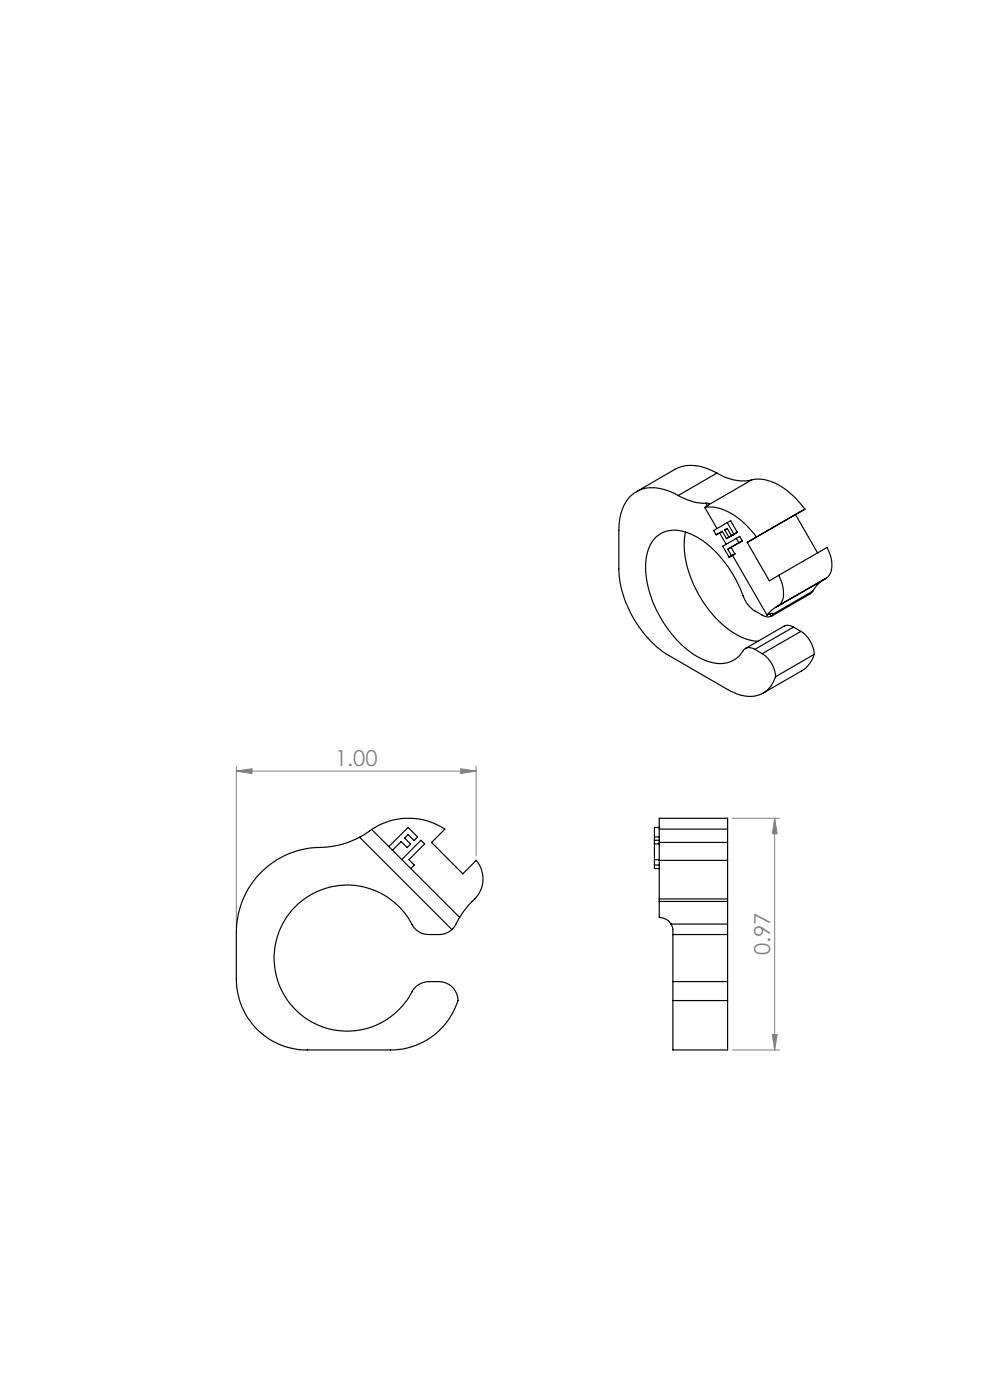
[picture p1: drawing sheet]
<svg xmlns="http://www.w3.org/2000/svg" width="210mm" height="297mm" viewBox="0 0 210 297" stroke-linecap="round" stroke-linejoin="round" font-family="sans-serif">
<defs><g id="words">
<g font-size="4.7" fill="#808080">
<text x="71.1" y="162.6">1.00</text>
<text x="163.3" y="202.7" transform="rotate(-90 163.3 202.7)">0.97</text>
</g>
</g></defs>
<path d="M50.1 163.6l3.3-.5v1zM50.1 162.6v34.1M50.1 163.6h50.9M97.7 163.1l3.3 .5-3.3 .5zM101 162.6v18.9M155.3 173.6h10M164.3 173.6l.6 3.3h-1.1zM164.3 173.6v49.1M163.8 219.5h1.1l-.6 3.2zM155.3 222.7h10" fill="none" stroke="#808080" stroke-width=".21"/>
<g fill="#808080">
<path d="M50.1 163.6l3.3-.5v1zM97.7 163.1l3.3 .5-3.3 .5z"/>
<path d="M164.3 173.6l.6 3.3h-1.1zM163.8 219.5h1.1l-.6 3.2z"/>
</g>
<g fill="none" stroke="#000" stroke-width=".25">
<path d="M143.9 105.1a9 9 0 0 0-8.7-.9 8.4 8.4 0 0 0-3.9 7.6v8.9a23.4 23.4 0 0 0 10.6 18.4l12.5 7.2a7.6 7.6 0 0 0 7.5 .7 5.9 5.9 0 0 0 2.6-3.4M143.9 105.1a11.8 11.8 0 0 0 5.9 1.6M145.4 112.9a20.6 20.6 0 0 0 3.8 14.8 19.1 19.1 0 0 0 9.4 8l2.2 .3M149.5 107.7a10 10 0 0 1 8.2 3.2l2.8 3M149.5 107.7l2.6 4.4M149.8 106.7l.6 .1v.3M149.8 106.7l.3 .6M150.4 107.1l-.9 .6M152.1 100.4a9.9 9.9 0 0 0 7.4 1.4M152.1 100.4a9.2 9.2 0 0 0-8.9-.8l-8.2 4.7M152.1 100.4l-8.2 4.7M152.6 113.1l1.4 2.4"/>
<path d="M152.6 113.1l-.7 .3M153.2 112.7l-.6 .4M153.2 112.7l.9 1.6M153.2 112.7l-1.3 .7M154.3 110.9l.7-.4 1.4 2.4-1.2 .8-.9-1.6-.6 .3 .9 1.5M154.3 110.9l1.4 2.4M154.3 110.9l-2.9 1.6 .5 .9M154.4 116.5l.8 1.4 .7-.4M155.1 116.1l.8 1.4M155.1 116.1l-.7 .4M155.3 113.5h.1M155.3 113.5l-1.2 .8"/>
<path d="M155.4 117.8l7.3 12.7M155.9 117.5l-.5 .3M156.2 114.2l.7-.4 .5 1M156.2 114.2l-2.9 1.7 1.4 2.3 .7-.4M156.2 114.2l.5 .9M156.7 115.1l-2.3 1.4M157.4 114.8l-2.3 1.3M157.4 114.8l-.7 .3M158.5 115.1l4.7 8.1 2-1.1M159.5 101.8a9.4 9.4 0 0 1 7.9 2.7l1.8 1.6 1.5 1.9M159.5 101.8l-9.1 5.3M160.5 113.9l-2 1.2"/>
<path d="M168.7 109.1l-10.2 6M168.7 109.1l4.7 8.2M170.7 108l-10.2 5.9M170.7 108l-2 1.1M160.1 137.8l1.6 .9M161.7 138.7a6.2 6.2 0 0 1 2.8 4.9M163.3 130.2l.3 .5M163.6 130.7a1.93 1.93 0 0 1-1.9-.2 7.4 7.4 0 0 1-2.6-1.7 9.7 9.7 0 0 1-2.1-4 23.1 23.1 0 0 0-10.3-11.5 6.5 6.5 0 0 0-7.8 1 10.5 10.5 0 0 0-1.7 8.6 24.6 24.6 0 0 0 10.7 16.4 7.6 7.6 0 0 0 7.9 .6l.8-.6 .7-.8a1.78 1.78 0 0 1 2.8-.7M163.9 130.3l-.3-.2-.9 .4M163.9 130.3l-.3 .4M164.6 128.8l-1 .7-.9 1M165.2 122.1a6.4 6.4 0 0 1 .5 5.8l-1.1 .9"/>
<path d="M165.2 122.1l10.2-6a6.3 6.3 0 0 1 .5 5.9l-.7 .7M168.3 133l-1.3-.4-.7 .2-8.2 4.8M168.3 133l-8.2 4.8M168.3 133l1.6 .9M169.9 133.9a6.3 6.3 0 0 1 2.8 4.9M169.9 133.9l-8.2 4.8M172.4 125.4l-.4 .5-8.3 4.8M172.4 125.4l-8.5 4.9M172.7 138.8a6 6 0 0 1-2.6 3.5l-8.2 4.7M172.7 138.8l-8.2 4.8M175.2 122.7a6.6 6.6 0 0 0-2.8 2.7M175.2 122.7l-10.6 6.1"/>
<path d="M76.3 177.6a20.4 20.4 0 0 1-10.3 2.3 18 18 0 0 0-15.9 17.9v9.9a15 15 0 0 0 15.1 15h17.6a14.9 14.9 0 0 0 14.4-10.4 4.1 4.1 0 0 0-4.1-4.1 7.3 7.3 0 0 0-3.6 .3l-.8 .5-.8 .6a18.2 18.2 0 0 1-5.8 6.6 15.5 15.5 0 0 1-21.8-5.1 15.5 15.5 0 0 1 6.1-21.5 15.5 15.5 0 0 1 21.2 6.9 4 4 0 0 0 3.3 1.8h2.2a4.2 4.2 0 0 0 2.7-1.1M76.3 177.6l19.5 19.6M78.8 176a14.1 14.1 0 0 1 15.6-.1l-2.9 2.8 6.7 6.7 2.8-2.9a6.2 6.2 0 0 1-1.2 9.1l-2.3 3M78.8 176l-2.5 1.6M78.8 176l18.7 18.6M82.5 179.6l4.1-4.1 2 2-.8 .8-1.2-1.2-.8 .7 1.3 1.3-.7 .7-1.3-1.3-1.8 1.9M138.8 179h1M138.8 178.3h1M138.8 177.5h1M139.8 175.9v-2.3h14.5v2.3M139.8 175.9v6.6M139.8 178.7h14.5"/>
<path d="M139.8 175.9h14.5M139.8 175.5h-1v8.8h1M154.3 175.9v6.6M85.2 182.3l4.1-4 .8 .7-3.4 3.4 1.2 1.1-.8 .8M97.5 194.6l-1 1.9-.7 .7M138.8 182.4h1M138.8 183.5h1M139.8 182.5v8.2M139.8 191.2v3.4l1.1 .2a2.45 2.45 0 0 1 1.4 1.2M139.8 190.7h14.5M139.8 182.5h14.5M139.8 191.2h14.5"/>
<path d="M139.8 190.7v.5M142.3 196a3.3 3.3 0 0 1 .4 2.1v.2M142.3 196h12M142.7 198.3v9.9M142.7 198.3h11.6M154.3 182.5v8.2M154.3 191.2v4.8M154.3 196v2.3M154.3 198.3v9.9M154.3 190.7v.5M142.7 212.3v10.4h11.6v-10.4M142.7 208.2v4.1"/>
<path d="M142.7 208.2h11.6M142.7 212.3h11.6M154.3 208.2v4.1"/>
</g>
<use href="#words"/>
</svg>
